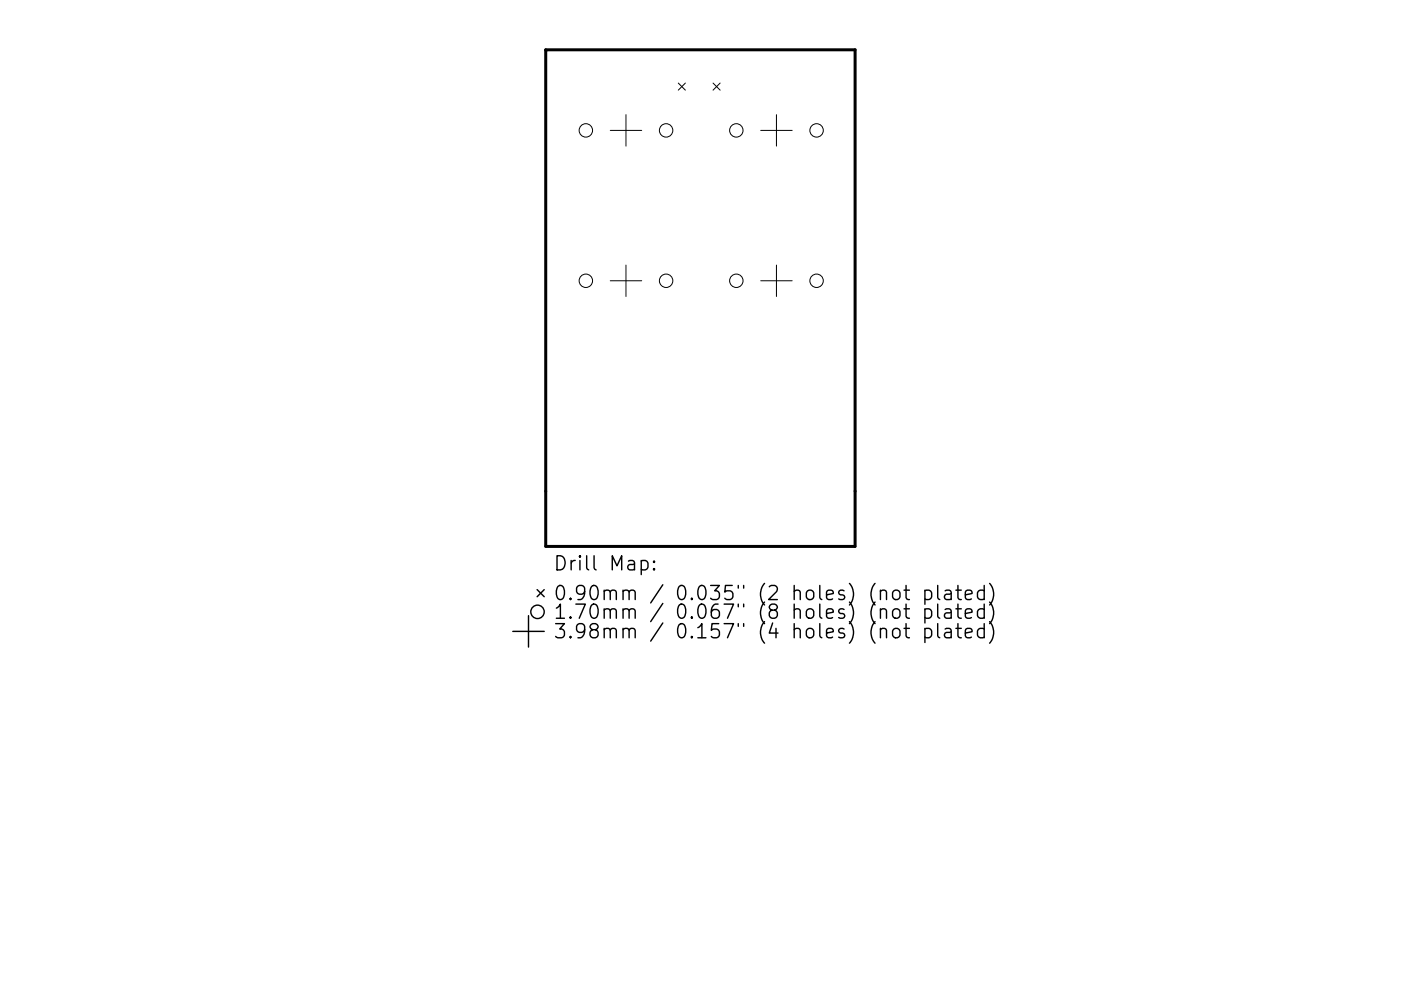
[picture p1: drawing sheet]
<svg xmlns="http://www.w3.org/2000/svg" width="297mm" height="210mm" viewBox="0 0 297 210" stroke-linecap="round" stroke-linejoin="round" font-family="sans-serif">
<defs><g id="words">
<g font-size="4.2">
<text x="117.4" y="121.1">Drill Map:</text>
<text x="117.4" y="127.4">0.90mm / 0.035&quot; (2 holes) (not plated)</text>
<text x="117.4" y="131.3">1.70mm / 0.067&quot; (8 holes) (not plated)</text>
<text x="117.4" y="135.5">3.98mm / 0.157&quot; (4 holes) (not plated)</text>
</g>
</g></defs>
<path d="M115.7 10.6h65.6v105.3h-65.6M115.8 10.7l-.1-.1v105.3" fill="none" stroke="#000" stroke-width=".64"/>
<g fill="none" stroke="#000" stroke-width=".21">
<path d="M143.8 17.6l1.5 1.5M145.3 17.6l-1.5 1.5M151.2 17.6l1.5 1.5M152.7 17.6l-1.5 1.5M129.4 27.7h6.7M132.7 24.3v6.7M161.3 27.7h6.7M164.6 24.3v6.7M129.4 59.6h6.7M132.7 56.2v6.7M161.3 59.6h6.7M164.6 56.2v6.7"/>
<circle cx="124.2" cy="27.7" r="1.42"/>
<circle cx="141.2" cy="27.7" r="1.42"/>
<circle cx="156.1" cy="27.7" r="1.42"/>
<circle cx="173.1" cy="27.7" r="1.42"/>
<circle cx="124.2" cy="59.6" r="1.42"/>
<circle cx="141.2" cy="59.6" r="1.42"/>
<circle cx="156.1" cy="59.6" r="1.42"/>
<circle cx="173.1" cy="59.6" r="1.42"/>
</g>
<g fill="none" stroke="#000" stroke-width=".3">
<path d="M136 119.1l.8-.2 .6 .6v.8l-.3 .5-.3 .1-.8-.1M138.7 119.1l.1 .1-.1 .1-.2-.1 .2-.1v.2M108.7 134h6.7M112.1 130.6v6.7M113.9 125.1l1.5 1.5M115.4 125.1l-1.5 1.5M138.7 120.6l.1 .2-.1 .1-.2-.1 .2-.2v.3M189.5 125.4a.81 .81 0 0 1 1.3 .4v.8a.81 .81 0 0 1-.8 .6 .81 .81 0 0 1-.8-.6v-.8zM189.5 129.3a.81 .81 0 0 1 1.3 .4v.9a.81 .81 0 0 1-.8 .6 .81 .81 0 0 1-.8-.6v-.9zM189.5 133.5a.81 .81 0 0 1 1.3 .4v.8a.81 .81 0 0 1-.8 .6 .81 .81 0 0 1-.8-.6v-.8zM191.7 125.2h1.1M191.7 129.2h1.1"/>
<path d="M191.7 133.3h1.1M192.1 124.2v2.6l.1 .3 .6 .1M192.1 128.2v2.5l.1 .3 .6 .2M192.1 132.3v2.6l.1 .3 .6 .1M196.1 125.4l.9-.2 .5 .6v.8l-.3 .5-.2 .1-.9-.1M196.1 129.3l.9-.1 .5 .5v.9l-.3 .4-.2 .2-.9-.2M196.1 133.5l.9-.2 .5 .6v.8l-.3 .5-.2 .1-.9-.1M196.1 125.2v3M196.1 129.2v3M196.1 133.3v3M198.8 124.2v2.6l.4 .4M198.8 128.2v2.5l.4 .5"/>
<path d="M198.8 132.3v2.6l.4 .4M200.4 125.4l.3-.2 .8 .2 .2 .2v1.6M200.4 129.3l.3-.1 .8 .1 .2 .3v1.6M200.4 133.5l.3-.2 .8 .2 .2 .2v1.6M201.7 125.9l-1 .2a.59 .59 0 0 0-.5 .5 .59 .59 0 0 0 .5 .6l1-.1M201.7 129.9l-1 .1a.59 .59 0 0 0-.5 .6 .59 .59 0 0 0 .5 .6l1-.2M201.7 134l-1 .2a.59 .59 0 0 0-.5 .5 .59 .59 0 0 0 .5 .6l1-.1M202.7 125.2h1.1M202.7 129.2h1.1M202.7 133.3h1.1M203.1 124.2v2.6l.1 .3 .6 .1M203.1 128.2v2.5l.1 .3 .6 .2"/>
<path d="M203.1 132.3v2.6l.1 .3 .6 .1M204.7 126.2l1.4-.3-.1-.5-.9-.2-.4 .4v1.2l.1 .3 .3 .1 .9-.1M204.7 130.2l1.4-.3-.1-.6-.9-.1-.4 .4v1.1l.1 .3 .3 .2 .9-.2M204.7 134.3l1.4-.3-.1-.5-.9-.2-.4 .4v1.2l.1 .3 .3 .1 .9-.1M208.7 125.4l-.9-.2-.6 .6v.8l.3 .5 .3 .1 .9-.1M208.7 129.3l-.9-.1-.6 .5v.9l.3 .4 .3 .2 .9-.2M208.7 133.5l-.9-.2-.6 .6v.8l.3 .5 .3 .1 .9-.1M208.7 124.2v3M208.7 128.2v3M208.7 132.3v3M209.8 123.8a3.4 3.4 0 0 1 0 4.6M209.8 127.7a3.4 3.4 0 0 1 0 4.6"/>
<path d="M209.8 131.9a3.4 3.4 0 0 1 0 4.6"/>
<circle cx="114" cy="129.8" r="1.42"/>
</g>
<use href="#words"/>
</svg>
